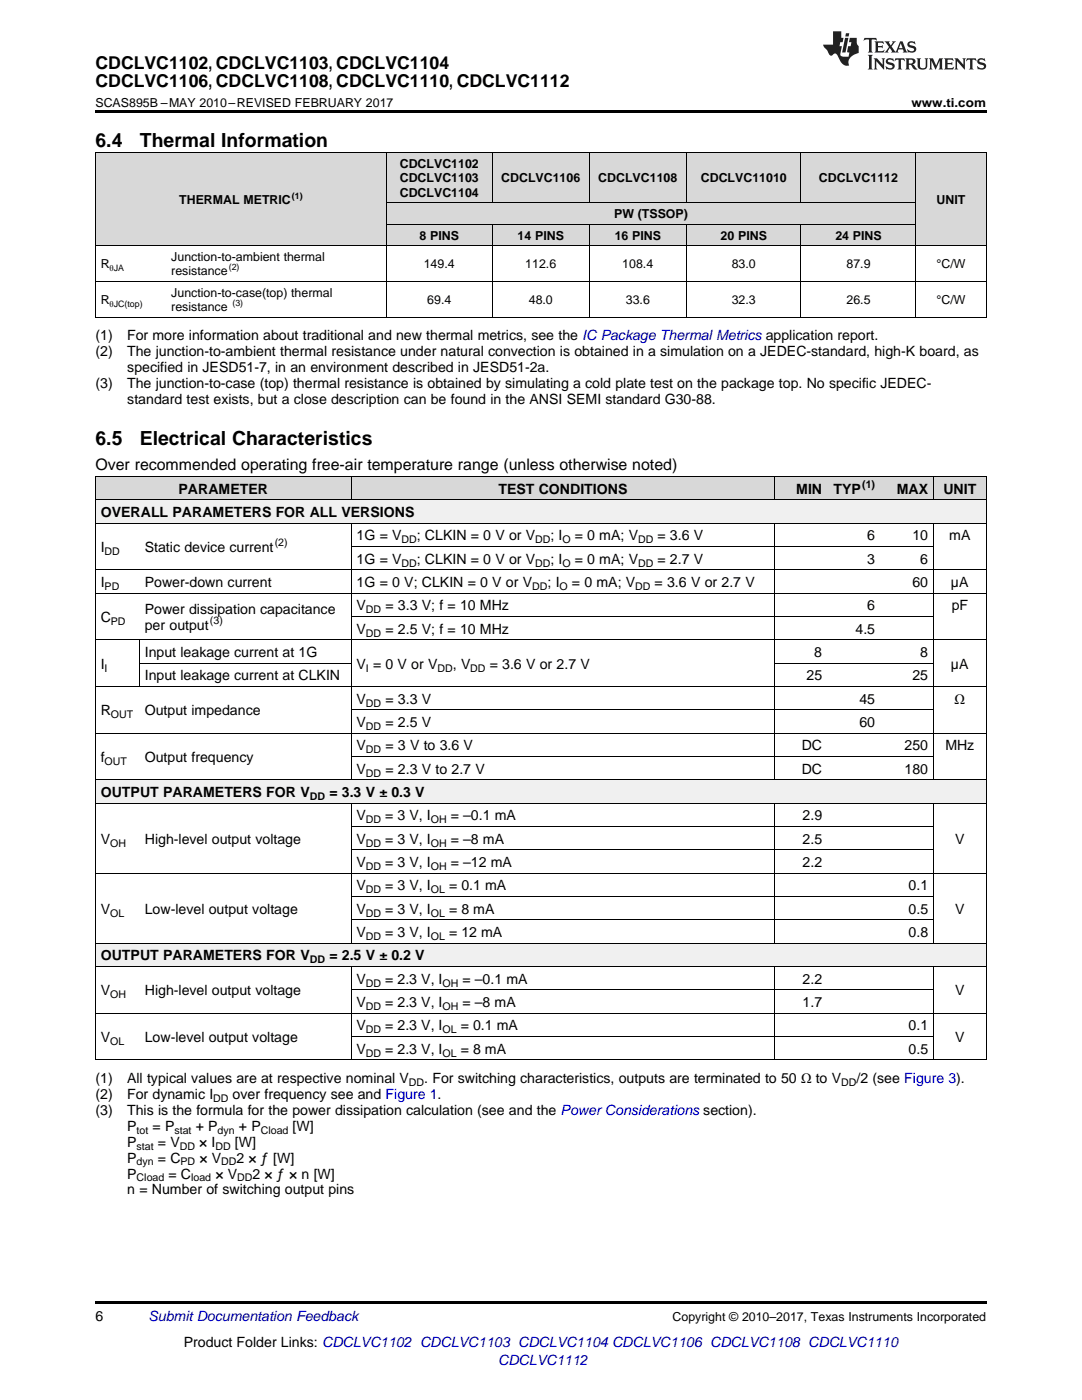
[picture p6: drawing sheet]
<svg xmlns="http://www.w3.org/2000/svg" width="216mm" height="279mm" viewBox="0 0 216 279" stroke-linecap="round" stroke-linejoin="round" font-family="sans-serif">
<defs><g id="words">
<g font-size="3.9">
<text x="19" y="29.3">6.4</text>
<text x="27.9" y="29.3">Thermal Information</text>
<text x="19" y="88.7">6.5</text>
<text x="27.9" y="88.7">Electrical Characteristics</text>
</g>
<g font-size="3.5">
<text x="19" y="13.8">CDCLVC1102, CDCLVC1103, CDCLVC1104</text>
<text x="19" y="17.3">CDCLVC1106, CDCLVC1108, CDCLVC1110, CDCLVC1112</text>
</g>
<text font-size="3.2" x="19" y="93.9">Over recommended operating free-air temperature range (unless otherwise noted)</text>
<g font-size="2.8">
<text x="19" y="67.9">(1)</text>
<text x="19" y="71.1">(2)</text>
<text x="25.4" y="67.9">For more information about traditional and new thermal metrics, see the IC Package Thermal Metrics application report.</text>
<text x="25.4" y="71.1">The junction-to-ambient thermal resistance under natural convection is obtained in a simulation on a JEDEC-standard, high-K board, as</text>
<text x="19" y="77.5">(3)</text>
<text x="25.4" y="77.5">The junction-to-case (top) thermal resistance is obtained by simulating a cold plate test on the package top. No specific JEDEC-</text>
<text x="25.4" y="74.3">specified in JESD51-7, in an environment described in JESD51-2a.</text>
<text x="25.4" y="80.6">standard test exists, but a close description can be found in the ANSI SEMI standard G30-88.</text>
<text x="35.6" y="98.5">PARAMETER</text>
<text x="99.4" y="98.5">TEST CONDITIONS</text>
<text x="158.9" y="98.5">MIN</text>
<text x="166.3" y="98.5">TYP</text>
<text x="178.9" y="98.5">MAX</text>
<text x="188.2" y="98.5">UNIT</text>
<text x="20.1" y="103.2">OVERALL PARAMETERS FOR ALL VERSIONS</text>
<text x="71.2" y="107.8">1G = V</text>
<text x="83.2" y="107.8">; CLKIN = 0 V or V</text>
<text x="109.8" y="107.8">; I</text>
<text x="114.7" y="107.8">= 0 mA; V</text>
<text x="131.2" y="107.8">= 3.6 V</text>
<text x="173" y="107.8">6</text>
<text x="182.1" y="107.8">10</text>
<text x="189.4" y="107.8">mA</text>
<text x="20.1" y="110.2">I</text>
<text x="28.9" y="110.2">Static device current</text>
<text x="71.2" y="112.5">1G = V</text>
<text x="83.2" y="112.5">; CLKIN = 0 V or V</text>
<text x="109.8" y="112.5">; I</text>
<text x="114.7" y="112.5">= 0 mA; V</text>
<text x="131.2" y="112.5">= 2.7 V</text>
<text x="173" y="112.5">3</text>
<text x="183.6" y="112.5">6</text>
<text x="20.1" y="117.2">I</text>
<text x="28.9" y="117.2">Power-down current</text>
<text x="71.2" y="117.2">1G = 0 V; CLKIN = 0 V or V</text>
<text x="109.3" y="117.2">; I</text>
<text x="114.1" y="117.2">= 0 mA; V</text>
<text x="130.6" y="117.2">= 3.6 V or 2.7 V</text>
<text x="182.1" y="117.2">60</text>
<text x="189.8" y="117.2">µA</text>
<text x="20.1" y="124.1">C</text>
<text x="28.9" y="122.6">Power dissipation capacitance</text>
<text x="28.9" y="125.7">per output</text>
<text x="71.2" y="121.8">V</text>
<text x="76.9" y="121.8">= 3.3 V; f = 10 MHz</text>
<text x="173" y="121.8">6</text>
<text x="189.9" y="121.8">pF</text>
<text x="28.9" y="131.1">Input leakage current at 1G</text>
<text x="71.2" y="126.5">V</text>
<text x="76.9" y="126.5">= 2.5 V; f = 10 MHz</text>
<text x="162.5" y="131.1">8</text>
<text x="170.7" y="126.5">4.5</text>
<text x="183.6" y="131.1">8</text>
<text x="20.1" y="133.5">I</text>
<text x="28.9" y="135.8">Input leakage current at CLKIN</text>
<text x="71.2" y="133.5">V = 0 V or V</text>
<text x="90.4" y="133.5">, V</text>
<text x="97.7" y="133.5">= 3.6 V or 2.7 V</text>
<text x="160.9" y="135.8">25</text>
<text x="182.1" y="135.8">25</text>
<text x="189.8" y="133.5">µA</text>
<text x="20.1" y="142.8">R</text>
<text x="28.9" y="142.8">Output impedance</text>
<text x="71.2" y="140.4">V</text>
<text x="76.9" y="140.4">= 3.3 V</text>
<text x="171.5" y="140.4">45</text>
<text x="190.5" y="140.4">Ω</text>
<text x="71.2" y="145.1">V</text>
<text x="71.2" y="149.8">V</text>
<text x="76.9" y="145.1">= 2.5 V</text>
<text x="76.9" y="149.8">= 3 V to 3.6 V</text>
<text x="160" y="149.8">DC</text>
<text x="171.5" y="145.1">60</text>
<text x="180.5" y="149.8">250</text>
<text x="188.6" y="149.8">MHz</text>
<text x="20.1" y="152.1">f</text>
<text x="28.9" y="152.1">Output frequency</text>
<text x="71.2" y="154.4">V</text>
<text x="76.9" y="154.4">= 2.3 V to 2.7 V</text>
<text x="160" y="154.4">DC</text>
<text x="180.5" y="154.4">180</text>
<text x="20.1" y="159.1">OUTPUT PARAMETERS FOR V</text>
<text x="65.7" y="159.1">= 3.3 V ± 0.3 V</text>
<text x="71.2" y="163.7">V</text>
<text x="76.9" y="163.7">= 3 V, I</text>
<text x="90" y="163.7">= –0.1 mA</text>
<text x="160.2" y="163.7">2.9</text>
<text x="20.1" y="168.4">V</text>
<text x="28.9" y="168.4">High-level output voltage</text>
<text x="71.2" y="168.4">V</text>
<text x="71.2" y="173">V</text>
<text x="76.9" y="168.4">= 3 V, I</text>
<text x="76.9" y="173">= 3 V, I</text>
<text x="90" y="168.4">= –8 mA</text>
<text x="90" y="173">= –12 mA</text>
<text x="160.2" y="168.4">2.5</text>
<text x="160.2" y="173">2.2</text>
<text x="190.6" y="168.4">V</text>
<text x="71.2" y="177.7">V</text>
<text x="76.9" y="177.7">= 3 V, I</text>
<text x="89.6" y="177.7">= 0.1 mA</text>
<text x="181.3" y="177.7">0.1</text>
<text x="20.1" y="182.4">V</text>
<text x="28.9" y="182.4">Low-level output voltage</text>
<text x="71.2" y="182.4">V</text>
<text x="76.9" y="182.4">= 3 V, I</text>
<text x="89.6" y="182.4">= 8 mA</text>
<text x="181.3" y="182.4">0.5</text>
<text x="190.6" y="182.4">V</text>
<text x="20.1" y="191.7">OUTPUT PARAMETERS FOR V</text>
<text x="65.7" y="191.7">= 2.5 V ± 0.2 V</text>
<text x="71.2" y="187">V</text>
<text x="76.9" y="187">= 3 V, I</text>
<text x="89.6" y="187">= 12 mA</text>
<text x="181.3" y="187">0.8</text>
<text x="71.2" y="196.3">V</text>
<text x="76.9" y="196.3">= 2.3 V, I</text>
<text x="92.3" y="196.3">= –0.1 mA</text>
<text x="160.2" y="196.3">2.2</text>
<text x="20.1" y="198.6">V</text>
<text x="28.9" y="198.6">High-level output voltage</text>
<text x="71.2" y="201">V</text>
<text x="76.9" y="201">= 2.3 V, I</text>
<text x="92.3" y="201">= –8 mA</text>
<text x="160.2" y="201">1.7</text>
<text x="190.6" y="198.6">V</text>
<text x="20.1" y="208">V</text>
<text x="28.9" y="208">Low-level output voltage</text>
<text x="71.2" y="205.6">V</text>
<text x="76.9" y="205.6">= 2.3 V, I</text>
<text x="91.9" y="205.6">= 0.1 mA</text>
<text x="181.3" y="205.6">0.1</text>
<text x="190.6" y="208">V</text>
<text x="71.2" y="210.3">V</text>
<text x="76.9" y="210.3">= 2.3 V, I</text>
<text x="91.9" y="210.3">= 8 mA</text>
<text x="181.3" y="210.3">0.5</text>
<text x="19" y="216.1">(1)</text>
<text x="19" y="219.3">(2)</text>
<text x="25.4" y="216.1">All typical values are at respective nominal V</text>
<text x="25.4" y="219.3">For dynamic I</text>
<text x="46.4" y="219.3">over frequency see and Figure 1.</text>
<text x="84.7" y="216.1">. For switching characteristics, outputs are terminated to 50 Ω to V</text>
<text x="170.9" y="216.1">/2 (see Figure 3).</text>
<text x="19" y="222.5">(3)</text>
<text x="25.4" y="222.5">This is the formula for the power dissipation calculation (see and the Power Considerations section).</text>
<text x="25.4" y="225.7">P</text>
<text x="30.4" y="225.7">= P</text>
<text x="39.1" y="225.7">+ P</text>
<text x="47.7" y="225.7">+ P</text>
<text x="58.4" y="225.7">[W]</text>
<text x="25.4" y="228.8">P</text>
<text x="25.4" y="232">P</text>
<text x="31.5" y="228.8">= V</text>
<text x="31.5" y="232">= C</text>
<text x="39.8" y="228.8">× I</text>
<text x="39.8" y="232">× V</text>
<text x="46.9" y="228.8">[W]</text>
<text x="47.2" y="232">2 × ƒ [W]</text>
<text x="25.4" y="235.2">P</text>
<text x="25.4" y="238.4">n = Number of switching output pins</text>
<text x="33.6" y="235.2">= C</text>
<text x="43" y="235.2">× V</text>
<text x="50.4" y="235.2">2 × ƒ × n [W]</text>
<text x="19" y="263.6">6</text>
<text x="36.7" y="268.9">Product Folder Links: CDCLVC1102 CDCLVC1103 CDCLVC1104 CDCLVC1106 CDCLVC1108 CDCLVC1110</text>
</g>
<g font-size="2.8" fill="#0000c8">
<text x="29.6" y="263.6">Submit Documentation Feedback</text>
<text x="99.4" y="272.4">CDCLVC1112</text>
</g>
<g font-size="2.5">
<text x="19" y="21.4">SCAS895B –MAY 2010–REVISED FEBRUARY 2017</text>
<text x="181.9" y="21.4">www.ti.com</text>
<text x="79.8" y="33.6">CDCLVC1102</text>
<text x="35.8" y="40.7">THERMAL METRIC</text>
<text x="79.8" y="36.4">CDCLVC1103</text>
<text x="79.8" y="39.2">CDCLVC1104</text>
<text x="100" y="36.4">CDCLVC1106</text>
<text x="119.4" y="36.4">CDCLVC1108</text>
<text x="139.8" y="36.4">CDCLVC11010</text>
<text x="163.4" y="36.4">CDCLVC1112</text>
<text x="186.9" y="40.7">UNIT</text>
<text x="83.7" y="47.8">8 PINS</text>
<text x="103.3" y="47.8">14 PINS</text>
<text x="122.6" y="43.5">PW (TSSOP)</text>
<text x="122.7" y="47.8">16 PINS</text>
<text x="143.8" y="47.8">20 PINS</text>
<text x="166.7" y="47.8">24 PINS</text>
<text x="20.1" y="53.6">R</text>
<text x="34.2" y="52.1">Junction-to-ambient thermal</text>
<text x="84.6" y="53.6">149.4</text>
<text x="104.8" y="53.6">112.6</text>
<text x="124.2" y="53.6">108.4</text>
<text x="146" y="53.6">83.0</text>
<text x="168.9" y="53.6">87.9</text>
<text x="186.9" y="53.6">°C/W</text>
<text x="34.2" y="55">resistance</text>
<text x="34.2" y="59.3">Junction-to-case(top) thermal</text>
<text x="20.1" y="60.7">R</text>
<text x="34.2" y="62.1">resistance</text>
<text x="85.3" y="60.7">69.4</text>
<text x="105.5" y="60.7">48.0</text>
<text x="124.9" y="60.7">33.6</text>
<text x="146" y="60.7">32.3</text>
<text x="168.9" y="60.7">26.5</text>
<text x="186.9" y="60.7">°C/W</text>
<text x="134.2" y="263.6">Copyright © 2010–2017, Texas Instruments Incorporated</text>
</g>
<g font-size="2.1">
<text x="172" y="97.4">(1)</text>
<text x="20.9" y="110.7">DD</text>
<text x="54.8" y="109">(2)</text>
<text x="80.1" y="108.4">DD</text>
<text x="80.1" y="113.1">DD</text>
<text x="106.8" y="108.4">DD</text>
<text x="106.8" y="113.1">DD</text>
<text x="112.2" y="108.4">O</text>
<text x="112.2" y="113.1">O</text>
<text x="127.3" y="108.4">DD</text>
<text x="127.3" y="113.1">DD</text>
<text x="20.9" y="117.7">PD</text>
<text x="106.2" y="117.7">DD</text>
<text x="111.6" y="117.7">O</text>
<text x="126.7" y="117.7">DD</text>
<text x="22.1" y="124.7">PD</text>
<text x="41.9" y="124.6">(3)</text>
<text x="73" y="122.4">DD</text>
<text x="73" y="127">DD</text>
<text x="20.9" y="134">I</text>
<text x="73" y="134">I</text>
<text x="87.3" y="134">DD</text>
<text x="93.8" y="134">DD</text>
<text x="22.1" y="143.3">OUT</text>
<text x="73" y="141">DD</text>
<text x="73" y="145.7">DD</text>
<text x="20.9" y="152.6">OUT</text>
<text x="73" y="150.3">DD</text>
<text x="73" y="155">DD</text>
<text x="61.8" y="159.6">DD</text>
<text x="73" y="164.3">DD</text>
<text x="86" y="164.3">OH</text>
<text x="22" y="168.9">OH</text>
<text x="73" y="168.9">DD</text>
<text x="73" y="173.6">DD</text>
<text x="86" y="168.9">OH</text>
<text x="86" y="173.6">OH</text>
<text x="73" y="178.3">DD</text>
<text x="86" y="178.3">OL</text>
<text x="22" y="182.9">OL</text>
<text x="73" y="182.9">DD</text>
<text x="86" y="182.9">OL</text>
<text x="73" y="187.6">DD</text>
<text x="86" y="187.6">OL</text>
<text x="61.8" y="192.2">DD</text>
<text x="73" y="196.9">DD</text>
<text x="88.3" y="196.9">OH</text>
<text x="22" y="199.2">OH</text>
<text x="73" y="201.5">DD</text>
<text x="88.3" y="201.5">OH</text>
<text x="22" y="208.5">OL</text>
<text x="73" y="206.2">DD</text>
<text x="88.3" y="206.2">OL</text>
<text x="73" y="210.9">DD</text>
<text x="88.3" y="210.9">OL</text>
<text x="42.5" y="219.9">DD</text>
<text x="81.6" y="216.7">DD</text>
<text x="167.9" y="216.7">DD</text>
<text x="27.3" y="226.2">tot</text>
<text x="34.8" y="226.2">stat</text>
<text x="43.4" y="226.2">dyn</text>
<text x="52" y="226.2">Cload</text>
<text x="27.3" y="229.4">stat</text>
<text x="27.3" y="232.6">dyn</text>
<text x="35.9" y="229.4">DD</text>
<text x="36" y="232.6">PD</text>
<text x="43" y="229.4">DD</text>
<text x="44.1" y="232.6">DD</text>
<text x="27.3" y="235.8">Cload</text>
<text x="38.1" y="235.8">load</text>
<text x="47.3" y="235.8">DD</text>
</g>
<g font-size="1.8">
<text x="58.2" y="39.7">(1)</text>
<text x="45.6" y="54">(2)</text>
<text x="21.9" y="54">θJA</text>
<text x="21.9" y="61.2">θJC(top)</text>
<text x="46.4" y="61.1">(3)</text>
</g>
</g></defs>
<g fill="#f0f0f0">
<path d="M19 188.3h8.8v4.6h-8.8z"/>
<path d="M27.8 188.3h42.3v4.6h-42.3z"/>
<path d="M70.1 188.3h84.5v4.6h-84.5z"/>
<path d="M154.6 188.3h10.5v4.6h-10.5z"/>
<path d="M165.1 188.3h10.6v4.6h-10.6z"/>
<path d="M175.7 188.3h10.6v4.6h-10.6z"/>
<path d="M186.3 188.3h10.5v4.6h-10.5z"/>
<path d="M19 155.7h8.8v4.6h-8.8z"/>
<path d="M27.8 155.7h42.3v4.6h-42.3z"/>
<path d="M70.1 155.7h84.5v4.6h-84.5z"/>
<path d="M154.6 155.7h10.5v4.6h-10.5z"/>
<path d="M165.1 155.7h10.6v4.6h-10.6z"/>
<path d="M175.7 155.7h10.6v4.6h-10.6z"/>
<path d="M186.3 155.7h10.5v4.6h-10.5z"/>
<path d="M19 99.8h8.8v4.7h-8.8z"/>
<path d="M27.8 99.8h42.3v4.7h-42.3z"/>
<path d="M70.1 99.8h84.5v4.7h-84.5z"/>
<path d="M154.6 99.8h10.5v4.7h-10.5z"/>
<path d="M165.1 99.8h10.6v4.7h-10.6z"/>
<path d="M175.7 99.8h10.6v4.7h-10.6z"/>
<path d="M186.3 99.8h10.5v4.7h-10.5z"/>
</g>
<g fill="#d8d8d8">
<path d="M19 95.1h8.8v4.7h-8.8z"/>
<path d="M27.8 95.1h42.3v4.7h-42.3z"/>
<path d="M70.1 95.1h84.5v4.7h-84.5z"/>
<path d="M154.6 95.1h10.5v4.7h-10.5z"/>
<path d="M165.1 95.1h10.6v4.7h-10.6z"/>
<path d="M175.7 95.1h10.6v4.7h-10.6z"/>
<path d="M186.3 95.1h10.5v4.7h-10.5z"/>
<path d="M19 30.6h14.1v18.5h-14.1z"/>
<path d="M33.1 30.6h44v18.5h-44z"/>
<path d="M182.7 30.6h14.1v18.5h-14.1z"/>
<path d="M77.1 44.8h21.1v4.3h-21.1z"/>
<path d="M98.2 44.8h19.4v4.3h-19.4z"/>
<path d="M117.6 44.8h19.4v4.3h-19.4z"/>
<path d="M137 44.8h22.9v4.3h-22.9z"/>
<path d="M159.9 44.8h22.8v4.3h-22.8z"/>
<path d="M77.1 40.5h21.1v4.3h-21.1z"/>
<path d="M98.2 40.5h19.4v4.3h-19.4z"/>
<path d="M117.6 40.5h19.4v4.3h-19.4z"/>
<path d="M137 40.5h22.9v4.3h-22.9z"/>
<path d="M159.9 40.5h22.8v4.3h-22.8z"/>
<path d="M77.1 30.6h21.1v9.9h-21.1z"/>
<path d="M98.2 30.6h19.4v9.9h-19.4z"/>
<path d="M117.6 30.6h19.4v9.9h-19.4z"/>
<path d="M137 30.6h22.9v9.9h-22.9z"/>
<path d="M159.9 30.6h22.8v9.9h-22.8z"/>
</g>
<g fill="#000">
<path d="M19 22h177.8v.5h-177.8zM19 63.3l.2 .1zM77 63.3l.1 .1zM98.1 63.3l.1 .1zM117.5 63.3l.1 .1zM136.9 63.3l.1 .1zM159.8 63.3l.1 .1zM182.6 63.3l.1 .1zM196.7 63.3l.1 .1zM19 211.5l.2 .1zM70 211.5l.1 .1zM154.5 211.5l.1 .1z"/>
<path d="M186.2 211.5l.1 .1zM196.7 211.5l.1 .1zM19 259.7h177.8v.5h-177.8z"/>
</g>
<g fill="none" stroke="#000" stroke-width=".2">
<path d="M19 30.5h177.8M19.1 30.5v32.9M77.1 30.5v32.9M98.2 30.5v10M117.6 30.5v10M136.9 30.5v10M159.8 30.5v10M182.7 30.5v32.9M196.8 30.5v32.9M19 56.2h177.8M19 49.1h177.8M77.1 44.7h105.6"/>
<path d="M77.1 40.4h105.6M98.2 44.8v18.6M117.6 44.8v18.6M136.9 44.8v18.6M159.8 44.8v18.6M19 63.3h177.8M19 99.7h177.8M19 95.1h177.8M19.1 95.1v116.5M70 95.1v4.7M154.5 95.1v4.7M186.2 95.1v4.7"/>
<path d="M196.8 95.1v116.5M19 118.4h177.8M19 113.7h177.8M19 104.4h177.8M70 104.4v51.3M70.1 109.1h116.2M154.5 104.4v51.3M186.2 104.4v51.3M19 137h177.8M19 127.7h177.8M27.8 127.7v9.4M27.8 132.3h42.3"/>
<path d="M70.1 123h116.2M154.6 132.3h31.7M19 155.6h177.8M19 146.3h177.8M70.1 151h116.2M70.1 141.7h116.2M19 174.3h177.8M19 160.3h177.8M70 160.3v28M70.1 178.9h116.2M70.1 169.6h116.2M70.1 164.9h116.2"/>
<path d="M154.5 160.3v28M186.2 160.3v28M19 192.9h177.8M19 188.2h177.8M70 192.9v18.7M70.1 197.5h116.2M70.1 183.6h116.2M154.5 192.9v18.7M186.2 192.9v18.7M19 211.5h177.8M19 202.2h177.8M70.1 206.9h116.2"/>
</g>
<g fill="#231f20">
<path d="M172.5 7.6l-.1 .5 .4-.2h.6v.1v2.1l-.2 .4h.9l-.2-.4v-2.1l.1-.1h.5l.5 .2-.2-.5zM174.5 8.3l.2 .3v1.5l-.2 .4h1.8l.2-.6a1.04 1.04 0 0 1-1.3 .2v-.7h.6l.3 .2v-.6l-.3 .2h-.6v-.6l.8-.1 .4 .3-.2-.5zM176.5 8.3l.9 1.1-.9 1.1h.8l-.2-.2 .4-.7 .5 .7-.2 .2h1.5l-.2-.2 .2-.4h.9l.1 .4-.2 .2h1l-.3-.3-.7-1.9h-.5l-.9 2-.8-1 .9-1h-.8l.1 .3-.4 .5-.3-.6 .1-.2zM179.7 8.6l.4 1h-.7zM181.3 8.4a.63 .63 0 0 0-.2 .7 .63 .63 0 0 0 .6 .4l.6 .2 .1 .2a.75 .75 0 0 1-.7 .4 .75 .75 0 0 1-.6-.5l.1 .7 .1-.1a1.11 1.11 0 0 0 1.5-.6 1.13 1.13 0 0 0-1.2-.8l-.1-.4a1.04 1.04 0 0 1 1.2 .2l-.2-.5-.2 .1-.4-.2zM173.2 10.9l.2 .4v2.2l-.2 .4h1l-.3-.4v-2.2l.3-.4zM174.3 11.6l.3 .4v1.5l-.3 .4h.8l-.2-.4v-1.3l1.5 1.7v-1.9l.2-.4h-.7l.2 .4v.9l-1.1-1.3zM177 11.8a.62 .62 0 0 0-.2 .7 .62 .62 0 0 0 .6 .4l.6 .1 .1 .3a.76 .76 0 0 1-.7 .3 .76 .76 0 0 1-.7-.4l.2 .7 .1-.1a1.11 1.11 0 0 0 1.5-.6 1.13 1.13 0 0 0-1.2-.8l-.1-.4a1.04 1.04 0 0 1 1.2 .2l-.2-.6-.2 .1-.5-.1zM178.7 11.6l-.2 .6a.61 .61 0 0 1 .8-.3v1.6l-.2 .4h.9l-.2-.4v-1.6a.63 .63 0 0 1 .7 .3l-.1-.6zM180.6 11.6l.3 .4v1.5l-.3 .4h1l-.2-.2-.1-.8 .6 .2a.76 .76 0 0 0 1.2 .7l-1-1a.58 .58 0 0 0 .6-.5 .58 .58 0 0 0-.5-.6zM181.4 11.9h.1a.45 .45 0 0 1 .5 .1 .45 .45 0 0 1 .1 .5l-.8 .2zM182.9 11.6l.2 .2a2.17 2.17 0 0 0 .3 1.9 .99 .99 0 0 0 1.6-.6v-1.1l.2-.4h-.7l.2 .2a1.92 1.92 0 0 1-.2 1.8 .6 .6 0 0 1-.9-.5v-1.1l.2-.4zM185.4 11.6l.2 .4v1.5l-.2 .4h.7l-.2-.4v-1.4l.8 1.8 .8-1.8v1.4l-.2 .4h.9l-.2-.4v-1.5l.2-.4h-.8l-.6 1.5-.6-1.5zM188.4 11.6l.2 .4v1.5l-.2 .4h1.8l.1-.6a1.04 1.04 0 0 1-1.2 .1v-.6h.5l.4 .2v-.6l-.4 .2h-.5v-.7h.8l.3 .3-.1-.6zM190.5 11.6l.2 .4v1.5l-.2 .4h.7l-.2-.4v-1.3l1.5 1.7v-1.9l.2-.4h-.7l.2 .4v.9l-1.1-1.3zM192.9 11.6l-.1 .6a.61 .61 0 0 1 .7-.3l.1 1.6-.3 .4h1l-.3-.4 .1-1.6a.63 .63 0 0 1 .7 .3l-.1-.6zM195.2 11.8a.62 .62 0 0 0-.2 .7 .62 .62 0 0 0 .6 .4l.6 .1 .1 .3a.76 .76 0 0 1-.7 .3 .76 .76 0 0 1-.6-.4l.1 .7 .1-.1a1.11 1.11 0 0 0 1.6-.6 1.13 1.13 0 0 0-1.3-.8l-.1-.4a1.04 1.04 0 0 1 1.2 .2l-.1-.6-.2 .1-.5-.1z"/>
<path d="M166.2 6.3v2.6h-1.9v.4l.8 .9a.91 .91 0 0 0 1 .8 .56 .56 0 0 1 .5-.3 .56 .56 0 0 1 .5 .3l.4 .8a1.53 1.53 0 0 0 1.9 1.2 1.54 1.54 0 0 1 1-2.1l.9-.3v-1.4a1.52 1.52 0 0 1-.4-1.6h-1.3l-.2 .8h.5l-.2 .8h-.5l-.1 1v.2l.4 .1-.2 .8a1.93 1.93 0 0 1-1.6-.3l.3-1.8h-.5l.2-.8h.4l.2-.8h-.4v-1.3zM168.6 7.6l-.6 2.9h.7l.6-2.9zM168.8 6.6l-.1 .7h.6l.2-.7z"/>
</g>
<use href="#words"/>
</svg>
